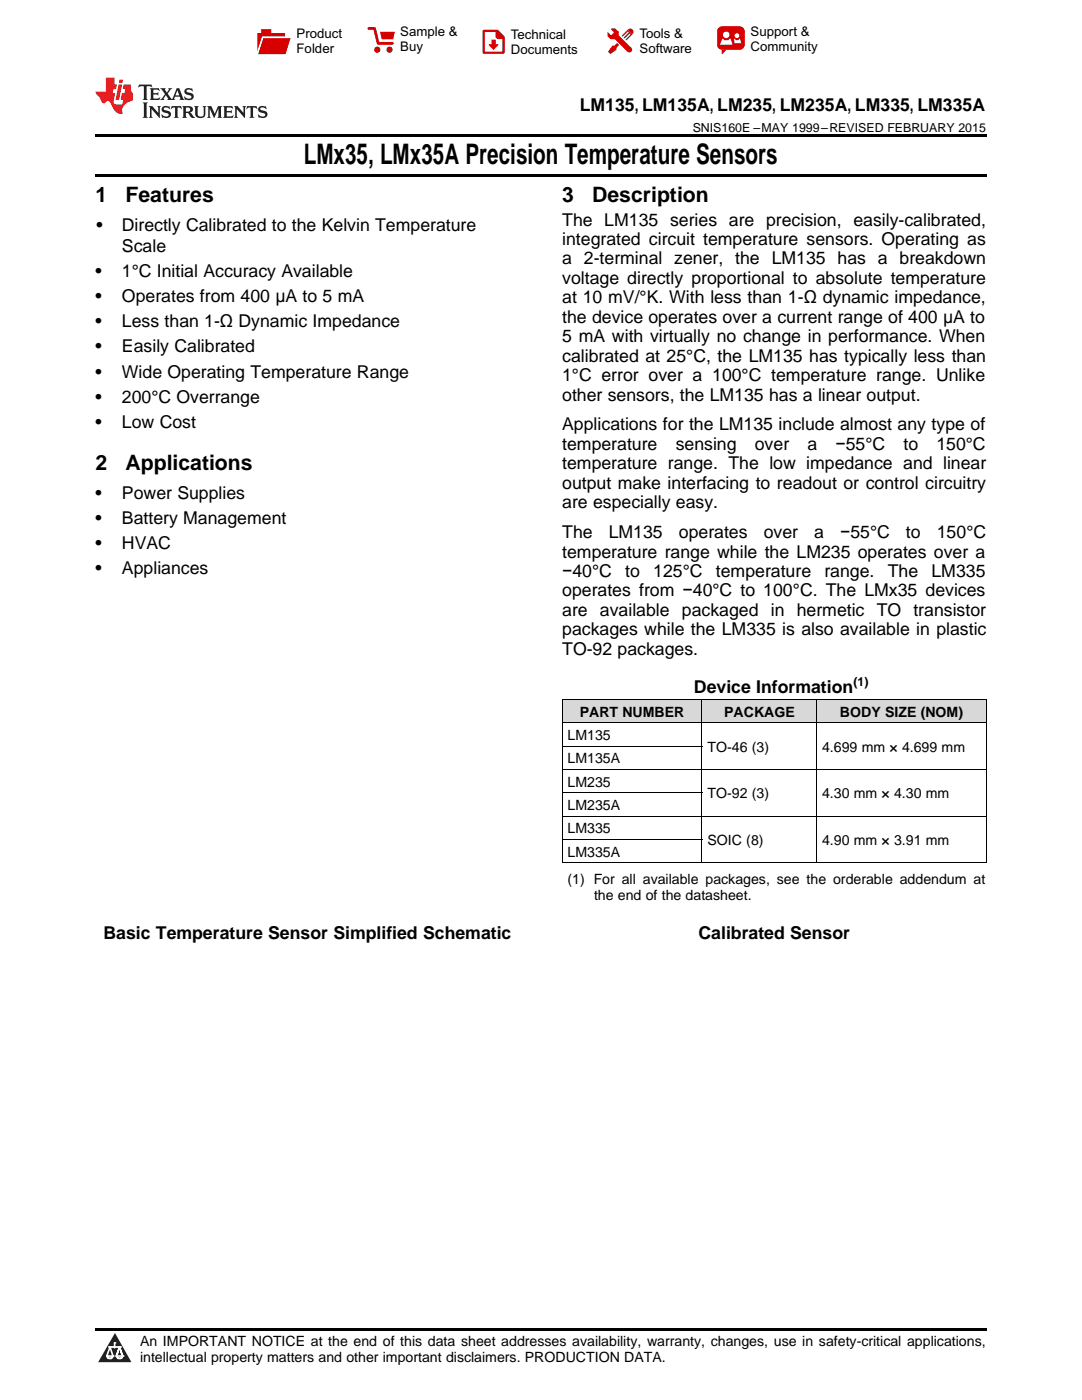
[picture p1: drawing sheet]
<svg xmlns="http://www.w3.org/2000/svg" width="216mm" height="279mm" viewBox="0 0 216 279" stroke-linecap="round" stroke-linejoin="round" font-family="sans-serif">
<defs><g id="words">
<text font-size="5.6" x="60.6" y="32.8">LMx35, LMx35A Precision Temperature Sensors</text>
<g font-size="4.2">
<text x="19" y="40.4">1</text>
<text x="25" y="40.4">Features</text>
<text x="112.2" y="40.4">3</text>
<text x="118.2" y="40.4">Description</text>
<text x="19" y="93.8">2</text>
<text x="25" y="93.8">Applications</text>
</g>
<g font-size="3.5">
<text x="115.7" y="22.2">LM135, LM135A, LM235, LM235A, LM335, LM335A</text>
<text x="19.2" y="46.1">•</text>
<text x="24.3" y="46.1">Directly Calibrated to the Kelvin Temperature</text>
<text x="112.2" y="45">The LM135 series are precision, easily-calibrated,</text>
<text x="24.3" y="50.3">Scale</text>
<text x="112.2" y="48.9">integrated circuit temperature sensors. Operating as</text>
<text x="112.2" y="52.8">a 2-terminal zener, the LM135 has a breakdown</text>
<text x="19" y="55.3">•</text>
<text x="24.3" y="55.3">1°C Initial Accuracy Available</text>
<text x="112.2" y="56.7">voltage directly proportional to absolute temperature</text>
<text x="19" y="60.3">•</text>
<text x="19" y="65.3">•</text>
<text x="24.3" y="60.3">Operates from 400 μA to 5 mA</text>
<text x="24.3" y="65.3">Less than 1-Ω Dynamic Impedance</text>
<text x="112.2" y="60.5">at 10 mV/°K. With less than 1-Ω dynamic impedance,</text>
<text x="112.2" y="64.4">the device operates over a current range of 400 μA to</text>
<text x="19" y="70.3">•</text>
<text x="24.3" y="70.3">Easily Calibrated</text>
<text x="112.2" y="68.3">5 mA with virtually no change in performance. When</text>
<text x="19" y="75.4">•</text>
<text x="24.3" y="75.4">Wide Operating Temperature Range</text>
<text x="112.2" y="72.2">calibrated at 25°C, the LM135 has typically less than</text>
<text x="112.2" y="76.1">1°C error over a 100°C temperature range. Unlike</text>
<text x="19" y="80.4">•</text>
<text x="24.3" y="80.4">200°C Overrange</text>
<text x="112.2" y="79.9">other sensors, the LM135 has a linear output.</text>
<text x="19" y="85.4">•</text>
<text x="24.3" y="85.4">Low Cost</text>
<text x="112.2" y="85.9">Applications for the LM135 include almost any type of</text>
<text x="112.2" y="89.8">temperature</text>
<text x="134.8" y="89.8">sensing</text>
<text x="150.6" y="89.8">over</text>
<text x="161.1" y="89.8">a</text>
<text x="166.7" y="89.8">−55°C</text>
<text x="180.3" y="89.8">to</text>
<text x="186.8" y="89.8">150°C</text>
<text x="112.2" y="93.7">temperature range. The low impedance and linear</text>
<text x="19" y="99.5">•</text>
<text x="24.3" y="99.5">Power Supplies</text>
<text x="112.2" y="97.5">output make interfacing to readout or control circuitry</text>
<text x="112.2" y="101.4">are especially easy.</text>
<text x="19" y="104.5">•</text>
<text x="24.3" y="104.5">Battery Management</text>
<text x="112.2" y="107.4">The</text>
<text x="121.5" y="107.4">LM135</text>
<text x="135.5" y="107.4">operates</text>
<text x="152.4" y="107.4">over</text>
<text x="162.5" y="107.4">a</text>
<text x="167.6" y="107.4">−55°C</text>
<text x="180.8" y="107.4">to</text>
<text x="186.9" y="107.4">150°C</text>
<text x="19" y="109.5">•</text>
<text x="24.3" y="109.5">HVAC</text>
<text x="112.2" y="111.3">temperature range while the LM235 operates over a</text>
<text x="19" y="114.5">•</text>
<text x="24.3" y="114.5">Appliances</text>
<text x="112.2" y="115.1">−40°C</text>
<text x="112.2" y="119">operates from −40°C to 100°C. The LMx35 devices</text>
<text x="124.7" y="115.1">to</text>
<text x="130.3" y="115.1">125°C</text>
<text x="142.8" y="115.1">temperature</text>
<text x="164.5" y="115.1">range.</text>
<text x="177.1" y="115.1">The</text>
<text x="185.9" y="115.1">LM335</text>
<text x="112.2" y="122.9">are available packaged in hermetic TO transistor</text>
<text x="112.2" y="126.8">packages while the LM335 is also available in plastic</text>
<text x="112.2" y="130.7">TO-92 packages.</text>
<text x="138.5" y="138.4">Device Information</text>
<text x="20.6" y="187.4">Basic Temperature Sensor Simplified Schematic</text>
<text x="139.4" y="187.4">Calibrated Sensor</text>
</g>
<g font-size="2.8">
<text x="115.7" y="143.1">PART NUMBER</text>
<text x="144.5" y="143.1">PACKAGE</text>
<text x="167.6" y="143.1">BODY SIZE (NOM)</text>
<text x="113.2" y="147.7">LM135</text>
<text x="113.2" y="152.4">LM135A</text>
<text x="141.2" y="150">TO-46 (3)</text>
<text x="164" y="150">4.699 mm × 4.699 mm</text>
<text x="113.2" y="157">LM235</text>
<text x="113.2" y="161.7">LM235A</text>
<text x="141.2" y="159.3">TO-92 (3)</text>
<text x="164" y="159.3">4.30 mm × 4.30 mm</text>
<text x="113.2" y="166.3">LM335</text>
<text x="113.2" y="171">LM335A</text>
<text x="141.2" y="168.7">SOIC (8)</text>
<text x="164" y="168.7">4.90 mm × 3.91 mm</text>
<text x="113.2" y="176.5">(1) For all available packages, see the orderable addendum at</text>
<text x="118.5" y="179.7">the end of the datasheet.</text>
<text x="27.9" y="268.6">An IMPORTANT NOTICE at the end of this data sheet addresses availability, warranty, changes, use in safety-critical applications,</text>
<text x="27.9" y="271.8">intellectual property matters and other important disclaimers. PRODUCTION DATA.</text>
</g>
<g font-size="2.6">
<text x="59.2" y="7.6">Product</text>
<text x="59.2" y="10.6">Folder</text>
<text x="79.9" y="7.3">Sample &amp;</text>
<text x="79.9" y="10.2">Buy</text>
<text x="101.9" y="7.8">Technical</text>
<text x="101.9" y="10.8">Documents</text>
<text x="127.6" y="7.6">Tools &amp;</text>
<text x="127.6" y="10.6">Software</text>
<text x="149.8" y="7.2">Support &amp;</text>
<text x="149.8" y="10.2">Community</text>
</g>
<g font-size="2.5">
<text x="138.2" y="26.3">SNIS160E –MAY 1999–REVISED FEBRUARY 2015</text>
<text x="170.3" y="137">(1)</text>
</g>
</g></defs>
<g fill="#d8d8d8">
<path d="M112.2 139.7h27.9v4.6h-27.9z"/>
<path d="M140.1 139.7h22.9v4.6h-22.9z"/>
<path d="M163 139.7h33.8v4.6h-33.8z"/>
</g>
<path d="M22.9 266l3.3 5.9h-6.6z" fill="#231f20"/>
<path d="M21.3 270.6h1.2l-.3 .5h-.3a.53 .53 0 0 1-.6-.5z" fill-rule="evenodd" fill="#fff"/>
<path d="M21.3 270.6h1.2l-.3 .5h-.3a.53 .53 0 0 1-.6-.5z" fill="none" stroke="#231f20" stroke-width=".33"/>
<path d="M21.3 270.6l1.2 .1-.3 .4h-.5z" fill="none" stroke="#fff" stroke-width=".33"/>
<path d="M22.9 268.9h.1" fill="none" stroke="#fff" stroke-width=".33"/>
<path d="M22.9 268v.9z" fill="#fff"/>
<path d="M22.9 268v.9z" fill="none" stroke="#fff" stroke-width=".33"/>
<circle cx="22.9" cy="268" r=".16" fill="#fff"/>
<path d="M21.8 268.8h.1" fill="none" stroke="#fff" stroke-width=".33"/>
<path d="M21.8 268.8h2.2z" fill="#fff"/>
<path d="M21.8 268.8h2.2z" fill="none" stroke="#fff" stroke-width=".33"/>
<circle cx="24" cy="268.8" r=".16" fill="#fff"/>
<path d="M23.2 270.6h.1" fill="none" stroke="#fff" stroke-width=".33"/>
<path d="M23.8 268.8l-.6 1.8z" fill="#fff"/>
<path d="M23.8 268.8l-.6 1.8z" fill="none" stroke="#fff" stroke-width=".33"/>
<path d="M23.8 268.8l.7 1.8z" fill="#fff"/>
<path d="M23.8 268.8l.7 1.8z" fill="none" stroke="#fff" stroke-width=".33"/>
<path d="M24.4 270.6h.1" fill="none" stroke="#fff" stroke-width=".33"/>
<circle cx="21.3" cy="270.6" r=".16" fill="#fff"/>
<path d="M22 268.8l-.7 1.8z" fill="#fff"/>
<path d="M22 268.8l-.7 1.8z" fill="none" stroke="#fff" stroke-width=".33"/>
<path d="M22 268.8l.5 1.8z" fill="#fff"/>
<path d="M22 268.8l.5 1.8z" fill="none" stroke="#fff" stroke-width=".33"/>
<circle cx="22.5" cy="270.6" r=".16" fill="#fff"/>
<path d="M23.3 270.6h1.2a.63 .63 0 0 1-.6 .5 .63 .63 0 0 1-.6-.5z" fill-rule="evenodd" fill="#fff"/>
<path d="M23.3 270.6h1.2a.63 .63 0 0 1-.6 .5 .63 .63 0 0 1-.6-.5z" fill="none" stroke="#231f20" stroke-width=".33"/>
<path d="M23.3 270.6h1.2l-.4 .5h-.5z" fill="none" stroke="#fff" stroke-width=".33"/>
<path d="M23.2 270.6h.1" fill="none" stroke="#fff" stroke-width=".33"/>
<circle cx="24.5" cy="270.6" r=".16" fill="#fff"/>
<path d="M19 34.8h177.8v.5h-177.8zM19 26.8h177.8v.6h-177.8zM19 265.1h177.8v.5h-177.8z" fill="#000"/>
<path d="M112.2 139.6h84.6M112.2 139.7v32.6M140.1 139.7v32.6M162.9 139.7v32.6M196.8 139.7v32.6M112.2 158.2h27.9M112.2 153.6h84.6M112.2 148.9h27.9M112.2 144.3h84.6M112.2 172.2h84.6M112.2 167.6h27.9M112.2 162.9h84.6" fill="none" stroke="#000" stroke-width=".2"/>
<path d="M27.7 16.9l-.1 .6 .6-.3h.5v.2v2.2l-.2 .4h1l-.2-.4v-2.2v-.2h.5l.6 .3-.2-.6zM29.9 17.6l.2 .4v1.6l-.2 .4h1.9l.1-.6a1.09 1.09 0 0 1-1.3 .1v-.6h.6l.4 .2v-.7l-.2 .2h-.8v-.6l.2-.1a1.01 1.01 0 0 1 1 .3l-.1-.6zM32 17.6l.9 1.2-1 1.2h.9l-.2-.3 .5-.7 .5 .7-.3 .3h1.7l-.2-.3 .1-.4h1l.1 .4-.2 .3h1l-.3-.4-.7-2h-.5l-1 2.2-.8-1.1 .9-1.1h-.9l.2 .2-.4 .7-.4-.7 .2-.2zM35.4 18l.4 1h-.8zM37 17.7a.66 .66 0 0 0-.2 .8 .66 .66 0 0 0 .6 .4l.7 .2 .1 .2a.8 .8 0 0 1-.7 .4 .8 .8 0 0 1-.7-.5l.1 .8 .2-.2a.94 .94 0 0 0 1.1 .1 .94 .94 0 0 0 .4-.9 1.48 1.48 0 0 0-1.3-.6v-.4a1.1 1.1 0 0 1 1.2 .2l-.2-.6-.2 .1-.5-.1zM28.5 20.4l.2 .4v2.3l-.2 .4h1l-.2-.4v-2.3l.2-.4zM29.7 21.2l.2 .4v1.5l-.2 .4h.8l-.3-.4 .1-1.3 1.6 1.8v-2l.2-.4h-.7l.2 .2v1.1l-1.2-1.3zM32.5 21.3a.66 .66 0 0 0-.2 .8 .66 .66 0 0 0 .6 .4l.6 .2 .2 .2a.8 .8 0 0 1-.8 .4 .8 .8 0 0 1-.7-.5l.2 .7 .2-.1a.94 .94 0 0 0 1 .1 .94 .94 0 0 0 .5-1 1.47 1.47 0 0 0-1.3-.6l-.1-.3a1.1 1.1 0 0 1 1.3 .2l-.2-.6-.2 .1-.5-.2zM34.3 21.2l-.2 .6a.64 .64 0 0 1 .8-.3v1.6l-.2 .4h1l-.3-.4 .1-1.6a.66 .66 0 0 1 .8 .3l-.2-.6zM36.3 21.2l.3 .4v1.5l-.3 .4h1l-.2-.2v-.7h.5l.1 .1a.8 .8 0 0 0 1.2 .7l-1-1a.62 .62 0 0 0 .6-.5 .62 .62 0 0 0-.6-.7zM37.1 21.5h.1a.48 .48 0 0 1 .6 0 .48 .48 0 0 1 .1 .6l-.2 .1-.6 .1zM38.7 21.2l.2 .2a2.29 2.29 0 0 0 .4 2 1.05 1.05 0 0 0 1.7-.7v-1.3l.2-.2h-.8l.2 .4v1.1a.61 .61 0 0 1-.6 .6 .61 .61 0 0 1-.6-.6v-1.1l.3-.4zM41.3 21.2l.3 .4v1.5l-.3 .4h.8l-.2-.4v-1.4l.8 1.9 .9-1.9v1.4l-.2 .4h.9l-.2-.4v-1.5l.2-.4h-.8l-.7 1.5-.6-1.5zM44.5 21.2l.2 .4v1.5l-.2 .4h1.9l.2-.6a1.1 1.1 0 0 1-1.4 .2v-.7h.6l.4 .2v-.6l-.2 .1-.8 .1v-.6l.2-.1a1.02 1.02 0 0 1 1.1 .2l-.2-.5zM46.7 21.2l.2 .4v1.5l-.2 .4h.8l-.3-.4 .1-1.3 1.6 1.8v-2l.2-.4h-.7l.2 .2v1.1l-1.2-1.3zM49.3 21.2l-.1 .6a.64 .64 0 0 1 .8-.3v1.6l-.3 .4h1l-.2-.4v-1.6a.66 .66 0 0 1 .8 .3l-.1-.6zM51.7 21.3a.66 .66 0 0 0-.2 .7 .66 .66 0 0 0 .7 .5l.6 .2 .1 .2a.8 .8 0 0 1-.7 .4 .8 .8 0 0 1-.7-.5l.1 .7 .2-.1a.94 .94 0 0 0 1.1 .1 .94 .94 0 0 0 .4-1 1.48 1.48 0 0 0-1.2-.6l-.1-.3a1.1 1.1 0 0 1 1.2 .2l-.2-.6-.1 .1-.6-.2z" fill="#231f20"/>
<path d="M21.1 15.5v2.8h-2v.4l.9 .9a.96 .96 0 0 0 1 1 .59 .59 0 0 1 .5-.4 .59 .59 0 0 1 .5 .3l.4 .8a1.61 1.61 0 0 0 2.1 1.3 1.63 1.63 0 0 1 1.1-2.2l.9-.3v-1.5a1.6 1.6 0 0 1-.4-1.7h-1.4l-.2 .9h.5l-.2 .8h-.5l-.2 1v.3h.5l-.2 .9h-.7a.74 .74 0 0 1-1-.6l.3-1.6h-.5l.2-.8h.5l.1-.9h-.4v-1.4zM23.7 16.9l-.7 3h.8l.6-3zM23.8 15.9l-.1 .7h.7l.2-.7z" fill="#ee1d23"/>
<g fill="#d60000">
<path d="M52.1 5.8h2v.8h2.8v4.2h-5.5v-4.2h.7z" fill-rule="evenodd"/>
<path d="M52.4 7.5h5.6l-1 3.3h-5.6z" fill-rule="evenodd"/>
</g>
<path d="M52.4 7.4h5.7l-.1 .1h-5.5l-1.1 3.3z" fill-rule="evenodd" fill="#fff"/>
<path d="M52.4 7.4h5.7l-.1 .1h-5.5l-1.1 3.3z" fill="none" stroke="#fff" stroke-width=".2"/>
<path d="M73.6 5.7h1.1l.7 2.9h2.9" fill="none" stroke="#d60000" stroke-width=".55"/>
<g fill="#d60000">
<path d="M75.8 6.3h3l-.4 1.6h-2.2z" fill-rule="evenodd"/>
<circle cx="75.3" cy="9.9" r=".62"/>
<circle cx="77.7" cy="9.9" r=".62"/>
</g>
<path d="M96.5 6.2h2.7l1.3 1.2v3.1h-4z" fill="none" stroke="#d60000" stroke-width=".44"/>
<g fill="#d60000">
<path d="M98.1 7.9h.8v1h.5l-.9 1.1-1-1v-.1h.6z" fill-rule="evenodd"/>
<path d="M98.9 6.2h.3l1.3 1.2v.4h-1.3l-.3-.4z" fill-rule="evenodd"/>
<path d="M121.9 5.7h.8l.7 .6 .1 .7 2.5 2.5-.8 .8-2.3-2.3-1.1-.2-.6-.6v-.8l.7 .6 .5-.4v-.2l-.5-.5z" fill-rule="evenodd"/>
<path d="M122.2 9.1h.4l.5-.5 .4 .4-.5 .5v.4l-1.2 .9-.5-.5z" fill-rule="evenodd"/>
<path d="M125.3 5.9a.67 .67 0 0 1 .9 0 .67 .67 0 0 1 0 .9z" fill-rule="evenodd"/>
<path d="M125.3 5.9l.9 .9-1.2 1.2h-.2v-.2l1-.9v-.2h-.2l-.9 1h-.2v-.2l.9-1 .1-.2h-.3l-.9 1h-.2v-.2z" fill-rule="evenodd"/>
<circle cx="125.6" cy="9.9" r=".54"/>
</g>
<path d="M123.3 6.3v.7" fill="none" stroke="#d60000" stroke-width=".2"/>
<g fill="#d60000">
<path d="M143.4 5.5l.6-.2h3.6a.95 .95 0 0 1 1 .9v2.8a.95 .95 0 0 1-1 .9h-3.6a.95 .95 0 0 1-.9-.9v-2.8z" fill-rule="evenodd"/>
<path d="M144 9.9h.9l-.7 .9h-.2z" fill-rule="evenodd"/>
</g>
<g fill="#fff">
<path d="M146.6 8.6h1.3z"/>
<path d="M144.1 7.8h.3l.1 .2h.8l.2-.2h.3l.4 1.1h-2.5z" fill-rule="evenodd"/>
<path d="M146.4 7.8h.3l.1 .2h.5l.2-.2h.2l.2 .8h-1.3z" fill-rule="evenodd"/>
<circle cx="144.9" cy="6.9" r=".65"/>
<circle cx="147" cy="7.1" r=".48"/>
</g>
<use href="#words"/>
</svg>
